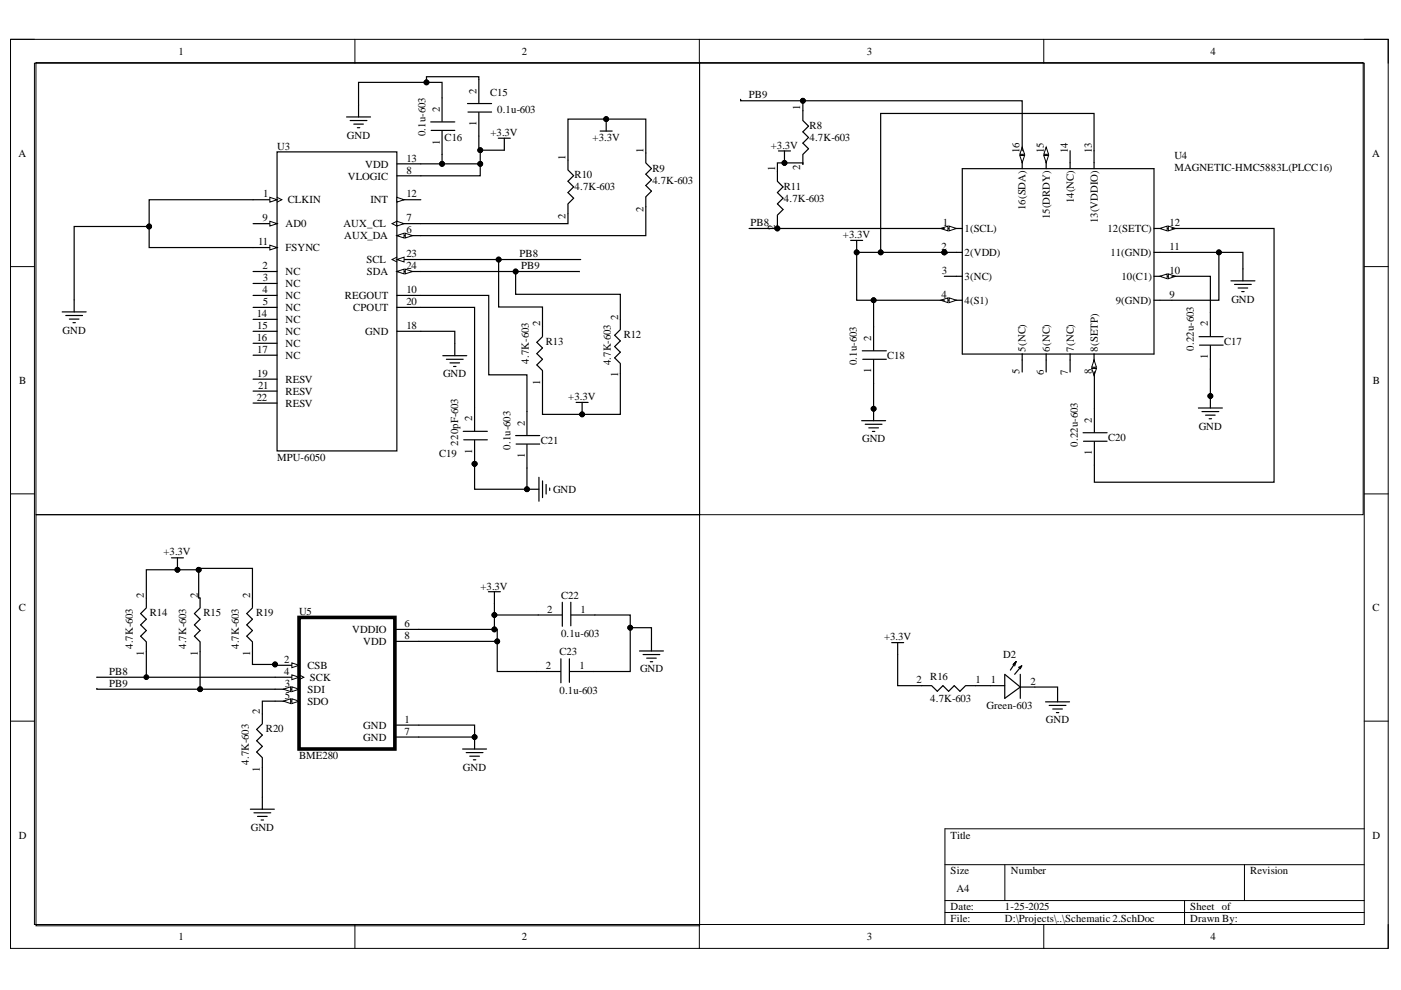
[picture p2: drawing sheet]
<svg xmlns="http://www.w3.org/2000/svg" width="297mm" height="210mm" viewBox="0 0 297 210" stroke-linecap="round" stroke-linejoin="round" font-family="sans-serif">
<defs><g id="words">
<g font-size="2.3">
<text x="37.9" y="11.6">1</text>
<text x="110.7" y="11.6">2</text>
<text x="183.8" y="11.6">3</text>
<text x="256.7" y="11.6">4</text>
<text x="93.3" y="23.7" transform="rotate(-90 93.3 23.7)">2</text>
<text x="101" y="19.8" transform="rotate(-90 101 19.8)">2</text>
<text x="103.9" y="20.3">C15</text>
<text x="105.4" y="23.9">0.1u-603</text>
<text x="158.8" y="20.8">PB9</text>
<text x="169.7" y="23.4" transform="rotate(-90 169.7 23.4)">1</text>
<text x="73.6" y="29.4">GND</text>
<text x="90.2" y="28.9" transform="rotate(-90 90.2 28.9)">0.1u-603</text>
<text x="94.3" y="29.9">C16</text>
<text x="101" y="26.8" transform="rotate(-90 101 26.8)">1</text>
<text x="104" y="28.9">+3.3V</text>
<text x="125.6" y="29.9">+3.3V</text>
<text x="171.6" y="27.3">R8</text>
<text x="171.6" y="29.9">4.7K-603</text>
<text x="3.9" y="33.3">A</text>
<text x="58.8" y="31.7">U3</text>
<text x="77.4" y="35.5">VDD</text>
<text x="86.2" y="34.3">13</text>
<text x="93.3" y="30.6" transform="rotate(-90 93.3 30.6)">1</text>
<text x="119.9" y="33.9" transform="rotate(-90 119.9 33.9)">1</text>
<text x="136.5" y="32.4" transform="rotate(-90 136.5 32.4)">1</text>
<text x="163.4" y="31.5">+3.3V</text>
<text x="169.7" y="36" transform="rotate(-90 169.7 36)">2</text>
<text x="216.2" y="32.5" transform="rotate(-90 216.2 32.5)">16</text>
<text x="221.3" y="32.5" transform="rotate(-90 221.3 32.5)">15</text>
<text x="226.4" y="32.5" transform="rotate(-90 226.4 32.5)">14</text>
<text x="231.5" y="32.5" transform="rotate(-90 231.5 32.5)">13</text>
<text x="249" y="33.8">U4</text>
<text x="290.9" y="33.3">A</text>
<text x="55.8" y="41.9">1</text>
<text x="73.7" y="38.1">VLOGIC</text>
<text x="86.2" y="36.8">8</text>
<text x="86.2" y="41.9">12</text>
<text x="121.8" y="37.8">R10</text>
<text x="121.8" y="40.3">4.7K-603</text>
<text x="138.3" y="36.4">R9</text>
<text x="138.3" y="38.9">4.7K-603</text>
<text x="164.4" y="36.3" transform="rotate(-90 164.4 36.3)">1</text>
<text x="166.2" y="40.3">R11</text>
<text x="249" y="36.3">MAGNETIC-HMC5883L(PLCC16)</text>
<text x="55.6" y="46.9">9</text>
<text x="61" y="43.1">CLKIN</text>
<text x="78.5" y="43.1">INT</text>
<text x="86.2" y="46.9">7</text>
<text x="119.9" y="46.4" transform="rotate(-90 119.9 46.4)">2</text>
<text x="136.5" y="44.9" transform="rotate(-90 136.5 44.9)">2</text>
<text x="159.1" y="47.9">PB8</text>
<text x="166.2" y="42.8">4.7K-603</text>
<text x="199.9" y="47.9">1</text>
<text x="217.5" y="44.6" transform="rotate(-90 217.5 44.6)">16(SDA)</text>
<text x="222.6" y="46.5" transform="rotate(-90 222.6 46.5)">15(DRDY)</text>
<text x="227.7" y="43.1" transform="rotate(-90 227.7 43.1)">14(NC)</text>
<text x="232.8" y="47.4" transform="rotate(-90 232.8 47.4)">13(VDDIO)</text>
<text x="248" y="47.9">12</text>
<text x="54.7" y="52">11</text>
<text x="60.5" y="48.2">AD0</text>
<text x="60.5" y="53.3">FSYNC</text>
<text x="72.8" y="48.2">AUX_CL</text>
<text x="73" y="50.7">AUX_DA</text>
<text x="86.2" y="49.5">6</text>
<text x="164.4" y="48.8" transform="rotate(-90 164.4 48.8)">2</text>
<text x="178.7" y="50.5">+3.3V</text>
<text x="199.6" y="53">2</text>
<text x="204.5" y="49.2">1(SCL)</text>
<text x="234.8" y="49.2">12(SETC)</text>
<text x="248" y="53">11</text>
<text x="55.6" y="57.1">2</text>
<text x="55.7" y="59.6">3</text>
<text x="60.5" y="58.3">NC</text>
<text x="77.7" y="55.8">SCL</text>
<text x="77.8" y="58.3">SDA</text>
<text x="86.2" y="54.5">23</text>
<text x="86.2" y="57.1">24</text>
<text x="110.2" y="54.5">PB8</text>
<text x="110.5" y="57.1">PB9</text>
<text x="199.7" y="58.1">3</text>
<text x="204.5" y="54.3">2(VDD)</text>
<text x="204.5" y="59.3">3(NC)</text>
<text x="235.5" y="54.3">11(GND)</text>
<text x="237.7" y="59.3">10(C1)</text>
<text x="248" y="58.1">10</text>
<text x="55.6" y="62.1">4</text>
<text x="55.7" y="64.7">5</text>
<text x="60.5" y="60.9">NC</text>
<text x="60.5" y="63.4">NC</text>
<text x="60.5" y="65.9">NC</text>
<text x="73.1" y="63.4">REGOUT</text>
<text x="74.9" y="65.9">CPOUT</text>
<text x="86.2" y="62.1">10</text>
<text x="86.2" y="64.7">20</text>
<text x="199.6" y="63.1">4</text>
<text x="204.5" y="64.4">4(S1)</text>
<text x="236.6" y="64.4">9(GND)</text>
<text x="248" y="63.1">9</text>
<text x="261.1" y="64.2">GND</text>
<text x="13.3" y="70.7">GND</text>
<text x="54.4" y="67.2">14</text>
<text x="54.5" y="69.7">15</text>
<text x="60.5" y="68.5">NC</text>
<text x="60.5" y="71">NC</text>
<text x="77.4" y="71">GND</text>
<text x="86.2" y="69.7">18</text>
<text x="114.6" y="69.2" transform="rotate(-90 114.6 69.2)">2</text>
<text x="131" y="67.8" transform="rotate(-90 131 67.8)">2</text>
<text x="132.2" y="71.7">R12</text>
<text x="256.1" y="69.2" transform="rotate(-90 256.1 69.2)">2</text>
<text x="54.4" y="72.3">16</text>
<text x="54.5" y="74.9">17</text>
<text x="60.5" y="73.6">NC</text>
<text x="60.5" y="76.1">NC</text>
<text x="112.1" y="77.1" transform="rotate(-90 112.1 77.1)">4.7K-603</text>
<text x="115.7" y="73.2">R13</text>
<text x="129.5" y="77.4" transform="rotate(-90 129.5 77.4)">4.7K-603</text>
<text x="181.7" y="77.4" transform="rotate(-90 181.7 77.4)">0.1u-603</text>
<text x="184.7" y="72.3" transform="rotate(-90 184.7 72.3)">2</text>
<text x="188.1" y="76.1">C18</text>
<text x="217.5" y="74.5" transform="rotate(-90 217.5 74.5)">5(NC)</text>
<text x="222.6" y="74.5" transform="rotate(-90 222.6 74.5)">6(NC)</text>
<text x="227.7" y="74.5" transform="rotate(-90 227.7 74.5)">7(NC)</text>
<text x="232.8" y="74.5" transform="rotate(-90 232.8 74.5)">8(SETP)</text>
<text x="253.1" y="74.4" transform="rotate(-90 253.1 74.4)">0.22u-603</text>
<text x="256.1" y="76.1" transform="rotate(-90 256.1 76.1)">1</text>
<text x="259.6" y="73.2">C17</text>
<text x="4.1" y="81.4">B</text>
<text x="54.5" y="79.9">19</text>
<text x="54.7" y="82.5">21</text>
<text x="60.5" y="81.2">RESV</text>
<text x="60.5" y="83.7">RESV</text>
<text x="93.9" y="80">GND</text>
<text x="114.6" y="81.5" transform="rotate(-90 114.6 81.5)">1</text>
<text x="131" y="80" transform="rotate(-90 131 80)">1</text>
<text x="184.7" y="79.2" transform="rotate(-90 184.7 79.2)">1</text>
<text x="216.2" y="79.4" transform="rotate(-90 216.2 79.4)">5</text>
<text x="221.3" y="79.4" transform="rotate(-90 221.3 79.4)">6</text>
<text x="226.4" y="79.4" transform="rotate(-90 226.4 79.4)">7</text>
<text x="231.5" y="79.4" transform="rotate(-90 231.5 79.4)">8</text>
<text x="291.1" y="81.4">B</text>
<text x="54.4" y="85">22</text>
<text x="60.5" y="86.3">RESV</text>
<text x="100.1" y="89.3" transform="rotate(-90 100.1 89.3)">2</text>
<text x="120.5" y="84.8">+3.3V</text>
<text x="231.5" y="89.6" transform="rotate(-90 231.5 89.6)">2</text>
<text x="97.1" y="94.5" transform="rotate(-90 97.1 94.5)">220pF-603</text>
<text x="108.2" y="95.3" transform="rotate(-90 108.2 95.3)">0.1u-603</text>
<text x="111.3" y="90.2" transform="rotate(-90 111.3 90.2)">2</text>
<text x="114.6" y="94.1">C21</text>
<text x="182.8" y="93.8">GND</text>
<text x="228.5" y="94.7" transform="rotate(-90 228.5 94.7)">0.22u-603</text>
<text x="235" y="93.5">C20</text>
<text x="254.1" y="91.1">GND</text>
<text x="58.8" y="97.7">MPU-6050</text>
<text x="93.1" y="97">C19</text>
<text x="100.1" y="96.2" transform="rotate(-90 100.1 96.2)">1</text>
<text x="111.3" y="97.2" transform="rotate(-90 111.3 97.2)">1</text>
<text x="231.5" y="96.6" transform="rotate(-90 231.5 96.6)">1</text>
<text x="117.3" y="104.5">GND</text>
<text x="34.7" y="117.8">+3.3V</text>
<text x="101.9" y="125">+3.3V</text>
<text x="4" y="129.6">C</text>
<text x="30.5" y="126.8" transform="rotate(-90 30.5 126.8)">2</text>
<text x="31.8" y="130.7">R14</text>
<text x="41.9" y="126.8" transform="rotate(-90 41.9 126.8)">2</text>
<text x="43.1" y="130.7">R15</text>
<text x="53" y="126.8" transform="rotate(-90 53 126.8)">2</text>
<text x="54.3" y="130.7">R19</text>
<text x="63.4" y="130.4">U5</text>
<text x="116" y="129.9">2</text>
<text x="119" y="127">C22</text>
<text x="123.1" y="129.9">1</text>
<text x="291" y="129.6">C</text>
<text x="28.2" y="137.6" transform="rotate(-90 28.2 137.6)">4.7K-603</text>
<text x="39.5" y="137.6" transform="rotate(-90 39.5 137.6)">4.7K-603</text>
<text x="50.6" y="137.6" transform="rotate(-90 50.6 137.6)">4.7K-603</text>
<text x="74.7" y="134.2">VDDIO</text>
<text x="77" y="136.8">VDD</text>
<text x="85.7" y="133">6</text>
<text x="85.7" y="135.5">8</text>
<text x="119" y="135.1">0.1u-603</text>
<text x="187.4" y="135.7">+3.3V</text>
<text x="23.2" y="143.1">PB8</text>
<text x="30.5" y="139" transform="rotate(-90 30.5 139)">1</text>
<text x="41.9" y="139" transform="rotate(-90 41.9 139)">1</text>
<text x="53" y="139" transform="rotate(-90 53 139)">1</text>
<text x="60.3" y="140.6">2</text>
<text x="60.3" y="143.1">4</text>
<text x="65.2" y="141.8">CSB</text>
<text x="115.7" y="141.9">2</text>
<text x="118.6" y="139">C23</text>
<text x="122.8" y="141.9">1</text>
<text x="135.7" y="142.6">GND</text>
<text x="212.7" y="139.5">D2</text>
<text x="23.2" y="145.6">PB9</text>
<text x="60.4" y="145.6">3</text>
<text x="60.4" y="148.2">5</text>
<text x="65.2" y="146.9">SDI</text>
<text x="65.2" y="149.4">SDO</text>
<text x="65.7" y="144.4">SCK</text>
<text x="118.6" y="147.1">0.1u-603</text>
<text x="194.3" y="144.9">2</text>
<text x="197.2" y="144.1">R16</text>
<text x="197.2" y="148.9">4.7K-603</text>
<text x="206.8" y="144.9">1</text>
<text x="210.1" y="144.9">1</text>
<text x="218.5" y="145.2">2</text>
<text x="55.1" y="151.4" transform="rotate(-90 55.1 151.4)">2</text>
<text x="56.4" y="155.2">R20</text>
<text x="77" y="154.6">GND</text>
<text x="85.7" y="153.3">1</text>
<text x="85.7" y="155.8">7</text>
<text x="209.2" y="150.3">Green-603</text>
<text x="221.8" y="153.4">GND</text>
<text x="63.4" y="160.9">BME280</text>
<text x="77" y="157.1">GND</text>
<text x="52.8" y="162.2" transform="rotate(-90 52.8 162.2)">4.7K-603</text>
<text x="55.1" y="163.6" transform="rotate(-90 55.1 163.6)">1</text>
<text x="98.2" y="163.4">GND</text>
<text x="4" y="177.8">D</text>
<text x="53.2" y="176.2">GND</text>
<text x="201.6" y="177.8">Title</text>
<text x="291" y="177.8">D</text>
<text x="201.6" y="185.4">Size</text>
<text x="214.3" y="185.4">Number</text>
<text x="265.1" y="185.4">Revision</text>
<text x="202.8" y="189.2">A4</text>
<text x="201.6" y="193">Date:</text>
<text x="201.6" y="195.5">File:</text>
<text x="213.1" y="193">1-25-2025</text>
<text x="213.1" y="195.5">D:\Projects\..\Schematic 2.SchDoc</text>
<text x="252.4" y="193">Sheet of</text>
<text x="252.4" y="195.5">Drawn By:</text>
<text x="37.9" y="199.3">1</text>
<text x="110.7" y="199.3">2</text>
<text x="183.8" y="199.3">3</text>
<text x="256.7" y="199.3">4</text>
</g>
</g></defs>
<path d="M2.2 8.3h292.1v192.8h-292.1z" fill="none" stroke="#000" stroke-width=".21"/>
<path d="M7.3 13.4h281.9v182.6h-281.9z" fill-rule="evenodd" fill="#fff"/>
<g fill="none" stroke="#000" stroke-width=".21">
<path d="M2.2 8.3h5.1M7.3 13.4h281.9v182.6h-281.9zM75.2 8.3v5.1M148.3 8.3v5.1M221.3 8.3v5.1M289.2 8.3h5.1v5.1M2.2 56.5h5.1M289.2 56.5h5.1M2.2 104.7h5.1M289.2 104.7h5.1M2.2 152.9h5.1M289.2 152.9h5.1"/>
<path d="M289.2 175.7h-88.9v20.3M75.2 196v5.1M148.3 196v5.1M200.3 183.3h88.9M200.3 190.9h88.9M200.3 193.5h88.9M213 183.3v7.6M221.3 196v5.1M251.1 190.9v5.1M263.8 183.3v7.6M294.3 196v5.1"/>
</g>
<path d="M58.7 32.2h25.4v63.4h-25.4z" fill-rule="evenodd" fill="#fff"/>
<path d="M58.7 32.2h25.4v63.4h-25.4zM53.7 42.3h5" fill="none" stroke="#000" stroke-width=".25"/>
<path d="M57.2 41.8l1.5 .5-1.5 .6z" fill="#fff"/>
<path d="M57.2 41.8l1.5 .5-1.5 .6zM58.7 41.8l1.1 .5-1.1 .6" fill="none" stroke="#000" stroke-width=".21"/>
<path d="M53.7 47.4h5" fill="none" stroke="#000" stroke-width=".25"/>
<path d="M57.2 46.9l1.5 .5-1.5 .5z" fill="#fff"/>
<path d="M57.2 46.9l1.5 .5-1.5 .5z" fill="none" stroke="#000" stroke-width=".21"/>
<path d="M53.7 52.5h5" fill="none" stroke="#000" stroke-width=".25"/>
<path d="M57.2 52l1.5 .5-1.5 .5z" fill="#fff"/>
<path d="M57.2 52l1.5 .5-1.5 .5z" fill="none" stroke="#000" stroke-width=".21"/>
<g fill="none" stroke="#000" stroke-width=".25">
<path d="M84.1 34.7h5.1M84.1 37.3h5.1M53.7 57.6h5M84.1 42.3h5.1M53.7 60.1h5M53.7 62.6h5M53.7 65.2h5M53.7 67.7h5M53.7 70.2h5M53.7 72.8h5M53.7 75.3h5M53.7 80.4h5"/>
<path d="M53.7 82.9h5M53.7 85.5h5"/>
</g>
<path d="M84.1 41.8l1.6 .5-1.6 .6z" fill="#fff"/>
<path d="M84.1 41.8l1.6 .5-1.6 .6z" fill="none" stroke="#000" stroke-width=".21"/>
<path d="M84.1 47.4h5.1" fill="none" stroke="#000" stroke-width=".25"/>
<path d="M84.1 46.9l1.6 .5-1.6 .5z" fill="#fff"/>
<path d="M84.1 46.9l1.6 .5-1.6 .5zM84.1 46.9l-1 .5 1 .5" fill="none" stroke="#000" stroke-width=".21"/>
<path d="M84.1 50h5.1" fill="none" stroke="#000" stroke-width=".25"/>
<path d="M84.1 50l1.6-.5v1z" fill="#fff"/>
<path d="M84.1 50l1.6-.5v1z" fill="none" stroke="#000" stroke-width=".21"/>
<path d="M85.9 49.5l1.5 .5-1.5 .5z" fill="#fff"/>
<path d="M85.9 49.5l1.5 .5-1.5 .5z" fill="none" stroke="#000" stroke-width=".21"/>
<path d="M84.1 55h5.1" fill="none" stroke="#000" stroke-width=".25"/>
<path d="M84.1 55l1.6-.5v1z" fill="#fff"/>
<path d="M84.1 55l1.6-.5v1zM84.1 54.5l-1 .5 1 .5" fill="none" stroke="#000" stroke-width=".21"/>
<path d="M84.1 57.6h5.1" fill="none" stroke="#000" stroke-width=".25"/>
<path d="M84.1 57.6l1.6-.5v1z" fill="#fff"/>
<path d="M84.1 57.6l1.6-.5v1z" fill="none" stroke="#000" stroke-width=".21"/>
<path d="M85.9 57.1l1.5 .5-1.5 .5z" fill="#fff"/>
<g fill="none" stroke="#000" stroke-width=".21">
<path d="M85.9 57.1l1.5 .5-1.5 .5z"/>
<circle cx="128.5" cy="25.3" r=".51"/>
<circle cx="123.4" cy="87.9" r=".51"/>
</g>
<g fill="none" stroke="#000" stroke-width=".25">
<path d="M101.5 16.9v5M73.5 24.8h5.1M74.2 25.6h3.6M75 26.3h2M75.8 27.1h.5M76 22.3v2.5M91.3 25.9h5.1M91.4 27.6h5M93.7 20.8v5M93.7 27.7v5M99.1 22h5.1M99.2 23.8h5"/>
<path d="M101.5 23.9v4.9M105.7 29.3h2.5M106.9 29.3v2.5M120.4 36l1.2 1.2-1.2 1.2 1.2 1.2-1.2 1.2 1.2 1.2-1.2 1.2M120.4 33.9v2M127.3 27.8h2.5M128.5 25.3v2.5M136.9 34.5l1.2 1.2-1.2 1.2 1.2 1.2-1.2 1.2 1.2 1.2-1.2 1.2M136.9 32.4v2M120.4 43.3v2M136.9 41.8v2M13.2 66.1h5.1"/>
<path d="M13.9 66.9h3.6M14.7 67.7h2M15.5 68.4h.5M15.7 63.6v2.5M84.1 62.6h5.1M84.1 65.2h5.1M84.1 70.2h5.1M93.9 75.4h5.1M94.6 76.2h3.6M95.4 76.9h2M96.2 77.7h.5M96.4 72.9v2.5"/>
<path d="M115 71.4l-1.2 1.2 1.2 1.2-1.2 1.2 1.2 1.2-1.2 1.2 1.2 1.2M115 69.3v2M115 78.7v2M131.5 69.9l-1.2 1.2 1.2 1.2-1.2 1.2 1.2 1.2-1.2 1.2 1.2 1.2M131.5 67.8v2M131.5 77.2v2M122.2 85.3h2.5M123.4 85.3v2.6"/>
</g>
<g fill="#000">
<circle cx="128.5" cy="25.3" r=".51"/>
<circle cx="123.4" cy="87.9" r=".51"/>
</g>
<path d="M63.4 130.9h20.3v27.9h-20.3z" fill-rule="evenodd" fill="#fff"/>
<path d="M63.4 130.9h20.3v27.9h-20.3z" fill="none" stroke="#000" stroke-width=".76"/>
<path d="M58.3 141.1h5.1" fill="none" stroke="#000" stroke-width=".25"/>
<path d="M61.9 140.5l1.5 .6-1.5 .5z" fill="#fff"/>
<path d="M61.9 140.5l1.5 .6-1.5 .5z" fill="none" stroke="#000" stroke-width=".21"/>
<path d="M58.3 143.6h5.1" fill="none" stroke="#000" stroke-width=".25"/>
<path d="M61.9 143.1l1.5 .5-1.5 .5z" fill="#fff"/>
<path d="M61.9 143.1l1.5 .5-1.5 .5zM63.4 143.1l1 .5-1 .5" fill="none" stroke="#000" stroke-width=".21"/>
<path d="M58.3 146.1h5.1" fill="none" stroke="#000" stroke-width=".25"/>
<path d="M61.9 145.6l1.5 .5-1.5 .5z" fill="#fff"/>
<path d="M61.9 145.6l1.5 .5-1.5 .5z" fill="none" stroke="#000" stroke-width=".21"/>
<path d="M60.1 146.1l1.5-.5v1z" fill="#fff"/>
<path d="M60.1 146.1l1.5-.5v1z" fill="none" stroke="#000" stroke-width=".21"/>
<path d="M58.3 148.7h5.1" fill="none" stroke="#000" stroke-width=".25"/>
<path d="M61.9 148.2l1.5 .5-1.5 .5z" fill="#fff"/>
<path d="M61.9 148.2l1.5 .5-1.5 .5z" fill="none" stroke="#000" stroke-width=".21"/>
<path d="M60.1 148.7l1.5-.5v1z" fill="#fff"/>
<g fill="none" stroke="#000" stroke-width=".21">
<path d="M60.1 148.7l1.5-.5v1z"/>
<circle cx="200.2" cy="53.5" r=".51"/>
</g>
<g fill="none" stroke="#000" stroke-width=".25">
<path d="M204 35.8h40.7v39.3h-40.7zM216.7 34.5v1.3M221.8 32v3.8M226.9 34.5v1.3M232 34.5v1.3M202.8 48.4h1.2M202.8 53.5h1.2M202.8 58.6h1.2M244.7 48.4h1.2M244.7 53.5h1.2M244.7 58.6h1.2M202.8 63.7h1.2"/>
<path d="M216.7 75.1v1.2M221.8 75.1v1.2M226.9 75.1v1.2M232 75.1v1.2M244.7 63.7h1.2M83.7 133.4h5.1M83.7 136h5.1M83.7 153.7h5.1M83.7 156.3h5.1"/>
</g>
<circle cx="200.2" cy="53.5" r=".51" fill="#000"/>
<path d="M221.3 33h1l-.5 1.5z" fill="#fff"/>
<path d="M221.3 33h1l-.5 1.5z" fill="none" stroke="#000" stroke-width=".21"/>
<path d="M221.8 31.2l.5 1.5h-1z" fill="#fff"/>
<path d="M221.8 31.2l.5 1.5h-1z" fill="none" stroke="#000" stroke-width=".21"/>
<path d="M216.7 32v2.5" fill="none" stroke="#000" stroke-width=".25"/>
<path d="M216.2 33h1l-.5 1.5z" fill="#fff"/>
<path d="M216.2 33h1l-.5 1.5z" fill="none" stroke="#000" stroke-width=".21"/>
<path d="M216.7 31.2l.5 1.5h-1z" fill="#fff"/>
<path d="M216.7 31.2l.5 1.5h-1z" fill="none" stroke="#000" stroke-width=".21"/>
<path d="M200.2 48.4h2.6" fill="none" stroke="#000" stroke-width=".25"/>
<path d="M201.2 47.9l1.6 .5-1.6 .5z" fill="#fff"/>
<path d="M201.2 47.9l1.6 .5-1.6 .5z" fill="none" stroke="#000" stroke-width=".21"/>
<path d="M199.5 48.4l1.5-.5v1z" fill="#fff"/>
<g fill="none" stroke="#000" stroke-width=".21">
<path d="M199.5 48.4l1.5-.5v1z"/>
<circle cx="200.2" cy="53.5" r=".51"/>
</g>
<path d="M200.2 53.5h2.6M200.2 58.6h2.6M200.2 63.7h2.6" fill="none" stroke="#000" stroke-width=".25"/>
<circle cx="200.2" cy="53.5" r=".51" fill="#000"/>
<path d="M201.2 63.2l1.6 .5-1.6 .5z" fill="#fff"/>
<path d="M201.2 63.2l1.6 .5-1.6 .5z" fill="none" stroke="#000" stroke-width=".21"/>
<path d="M199.5 63.7l1.5-.5v1z" fill="#fff"/>
<path d="M199.5 63.7l1.5-.5v1z" fill="none" stroke="#000" stroke-width=".21"/>
<path d="M226.9 32v2.5M232 32v2.5M245.9 48.4h2.6M216.7 76.3v2.6M221.8 76.3v2.6" fill="none" stroke="#000" stroke-width=".25"/>
<path d="M245.9 48.4l1.6-.5v1z" fill="#fff"/>
<path d="M245.9 48.4l1.6-.5v1z" fill="none" stroke="#000" stroke-width=".21"/>
<path d="M247.7 47.9l1.5 .5-1.5 .5z" fill="#fff"/>
<path d="M247.7 47.9l1.5 .5-1.5 .5z" fill="none" stroke="#000" stroke-width=".21"/>
<path d="M245.9 53.5h2.6M245.9 58.6h2.6" fill="none" stroke="#000" stroke-width=".25"/>
<path d="M245.9 58.6l1.6-.5v1z" fill="#fff"/>
<path d="M245.9 58.6l1.6-.5v1z" fill="none" stroke="#000" stroke-width=".21"/>
<path d="M247.7 58.1l1.5 .5-1.5 .5z" fill="#fff"/>
<path d="M247.7 58.1l1.5 .5-1.5 .5z" fill="none" stroke="#000" stroke-width=".21"/>
<path d="M226.9 76.3v2.6M232 76.3v2.6M245.9 63.7h2.6" fill="none" stroke="#000" stroke-width=".25"/>
<path d="M232 76.3l.5 1.6h-1z" fill="#fff"/>
<path d="M232 76.3l.5 1.6h-1z" fill="none" stroke="#000" stroke-width=".21"/>
<path d="M231.5 78.1h1l-.5 1.5z" fill="#fff"/>
<g fill="none" stroke="#000" stroke-width=".21">
<path d="M7.6 13.3h140.7v95.8h-140.7zM148.3 13.3h140.7v95.8h-140.7zM231.5 78.1h1l-.5 1.5zM7.6 109.1h140.7v87.2h-140.7z"/>
<circle cx="90.4" cy="17.5" r=".51"/>
<circle cx="93.7" cy="34.7" r=".51"/>
<circle cx="101.8" cy="31.8" r=".51"/>
<circle cx="101.8" cy="34.7" r=".51"/>
<circle cx="128.5" cy="25.3" r=".51"/>
<circle cx="166.3" cy="34.5" r=".51"/>
<circle cx="170.2" cy="21.4" r=".51"/>
<circle cx="31.6" cy="48" r=".51"/>
<circle cx="105.7" cy="55" r=".51"/>
<circle cx="109.3" cy="57.6" r=".51"/>
<circle cx="164.8" cy="48.4" r=".51"/>
<circle cx="181.6" cy="53.5" r=".51"/>
<circle cx="186.7" cy="53.5" r=".51"/>
<circle cx="200.2" cy="53.5" r=".51"/>
<circle cx="258.4" cy="53.5" r=".51"/>
<circle cx="185.2" cy="63.7" r=".51"/>
<circle cx="100.6" cy="98.3" r=".51"/>
<circle cx="123.4" cy="87.9" r=".51"/>
<circle cx="185.2" cy="86.7" r=".51"/>
<circle cx="256.6" cy="84" r=".51"/>
<circle cx="111.7" cy="103.7" r=".51"/>
<circle cx="37.6" cy="120.8" r=".51"/>
<circle cx="42.1" cy="120.8" r=".51"/>
<circle cx="104.8" cy="133.4" r=".51"/>
<circle cx="104.8" cy="130.4" r=".51"/>
<circle cx="105.4" cy="136" r=".51"/>
<circle cx="133.6" cy="133.1" r=".51"/>
<circle cx="31" cy="143.6" r=".51"/>
<circle cx="42.4" cy="146.1" r=".51"/>
<circle cx="58.3" cy="140.9" r=".51"/>
<circle cx="100.6" cy="156.3" r=".51"/>
</g>
<g fill="none" stroke="#000" stroke-width=".25">
<path d="M101.5 16.9v-.6h-11.1v1.2M89.2 34.7h12.6M93.7 20.8v-3.3h-17.7v4.8M93.7 32.7v2M101.5 28.8v3h.3M106.9 31.8h-5.1v5.5h-12.6M136.9 32.4v-7.1h-16.5v8.6M157 21.1v.3h59.7v10.6M164.8 38.4l1.2 1.2-1.2 1.2 1.2 1.2-1.2 1.2 1.2 1.2-1.2 1.2M165.1 32h2.5M166.3 32v2.5M170.2 32.8v2v-.3h-5.4v3.8"/>
<path d="M170.2 25.6l1.2 1.2-1.2 1.2 1.2 1.1-1.2 1.2 1.2 1.2-1.2 1.2M170.2 21.4v4.1M232 32v-7.9h-45.3v29.4M31.6 48h-15.9v15.6M53.7 42.3h-22.1v10.2h22.1M89.2 57.6h33.6M89.2 55h33.9M105.7 55v10.1h9.3v4.2M109.3 57.6v4.8h22.2v5.4M120.4 45.3v2.1h-31.2M136.9 43.8v6.2h-47.7M158.8 48.4h41.4"/>
<path d="M164.8 45.7v2.7M180.4 51h2.5M181.6 51v2.5M200.8 53.7v-.2h-19.2v10.2h3.6v10.6M248.5 48.4h21.6v53.8h-38.1v-8.6M248.5 53.5h15v6M248.5 58.6h8.1v12.7M258.4 53.5v10.2h-9.9M261 59.5h5.1M89.2 70.2h7.2v2.7M89.2 62.6h14.4v16.9h8.1v12.8M89.2 65.2h11.4v26.2"/>
<path d="M131.5 79.2v8.7h-16.5v-7.2M182.8 74.4h5.1M182.9 76.2h5M185.2 76.3v10.7M185.2 63.7h15M232 78.9v12.8M254.2 71.4h5.1M254.3 73.2h5M256.6 73.3v11.3M261.7 60.3h3.6M262.5 61.1h2M263.3 61.8h.5"/>
<path d="M98.2 91.5h5.1M98.3 93.2h5M100.6 93.3v5M109.3 92.4h5.1M109.4 94.2h5M111.7 94.2v9.5h-11.1v-5.7M182.7 89.2h5.1M183.4 90h3.6M184.2 90.7h2M185 91.5h.5M185.2 86.7v2.5M229.6 91.7h5.1"/>
<path d="M229.7 93.6h5M254.1 86.5h5.1M254.8 87.3h3.6M255.6 88h2M256.4 88.8h.5M256.6 84v2.5M36.4 118.3h2.5M37.6 118.3v2.5M111.7 103.7h2.6M114.3 101.2v5.1M115 102v3.5M115.8 102.7v2.1"/>
<path d="M116.5 103.5v.5M31 128.8v-8h11.1v6h.3v2M31 128.9l-1.2 1.2 1.2 1.2-1.2 1.2 1.2 1.2-1.2 1.2 1.2 1.2M31 136.2v7.4M42.1 120.8v-.3h11.4v8.3M42.4 128.9l-1.2 1.2 1.2 1.2-1.2 1.2 1.2 1.2-1.2 1.2 1.2 1.2M42.4 136.2v9.9M53.5 136.2v4.7h5.1M53.5 128.9l-1.2 1.2 1.2 1.2-1.2 1.2 1.2 1.2-1.2 1.2 1.2 1.2M103.6 125.5h2.5M104.8 133.4h.6v2.6h-16.6M104.8 125.5v7.9h-16"/>
<path d="M104.8 130.4h14.3M105.4 136v6.4h13.4M118.9 139.7v5.1M119.2 127.7v5.1M120.7 139.7v5M121 127.7v5M121.1 130.4h12.5v12h-12.8M133.6 133.1h4.5v4.9M135.6 138h5.1M136.3 138.8h3.6M137.1 139.5h2M189.1 136.2h2.5"/>
<path d="M190.3 136.2v9.2h7.1M20.5 143.6h37.8M20.5 146v.1h37.8M55.6 153.5l-1.2 1.2 1.2 1.2-1.2 1.2 1.2 1.2-1.2 1.1 1.2 1.2M58.3 148.7h-2.7v4.7M58.3 140.9v.2M88.8 153.7h11.8v2.6h-11.8M98.1 158.8h5.1M98.8 159.6h3.6M100.6 156.3v2.5M137.9 140.3h.5M197.5 145.4l1.2 1.2 1.2-1.2 1.2 1.2 1.2-1.2 1.2 1.2 1.2-1.2"/>
<path d="M204.8 145.4h8.2M213 143l3.3 2.7-3.3 2.4v-5M215.4 140.3l-1.2 1.8M215.4 140.3l-.6 .6M215.4 140.3l-.3 .9M216 141.5l.6-.3-.3 .6zM216.3 143v5.1M216.4 145.7h7.8v3.1M216.6 141.2l-1.5 1.8M221.7 148.8h5.1M222.4 149.6h3.6M223.2 150.3h2"/>
<path d="M224 151.1h.5M53.1 171.6h5.1M53.8 172.3h3.6M54.6 173.1h2M55.4 173.9h.5M55.6 160.7v10.9M99.6 160.3h2M100.4 161.1h.5"/>
</g>
<g fill="#000">
<circle cx="90.4" cy="17.5" r=".51"/>
<circle cx="93.7" cy="34.7" r=".51"/>
<circle cx="101.8" cy="31.8" r=".51"/>
<circle cx="101.8" cy="34.7" r=".51"/>
<circle cx="128.5" cy="25.3" r=".51"/>
<circle cx="166.3" cy="34.5" r=".51"/>
<circle cx="170.2" cy="21.4" r=".51"/>
<circle cx="31.6" cy="48" r=".51"/>
<circle cx="105.7" cy="55" r=".51"/>
<circle cx="109.3" cy="57.6" r=".51"/>
<circle cx="164.8" cy="48.4" r=".51"/>
<circle cx="181.6" cy="53.5" r=".51"/>
<circle cx="186.7" cy="53.5" r=".51"/>
<circle cx="200.2" cy="53.5" r=".51"/>
<circle cx="258.4" cy="53.5" r=".51"/>
<circle cx="185.2" cy="63.7" r=".51"/>
<circle cx="100.6" cy="98.3" r=".51"/>
<circle cx="123.4" cy="87.9" r=".51"/>
<circle cx="185.2" cy="86.7" r=".51"/>
<circle cx="256.6" cy="84" r=".51"/>
<circle cx="111.7" cy="103.7" r=".51"/>
<circle cx="37.6" cy="120.8" r=".51"/>
<circle cx="42.1" cy="120.8" r=".51"/>
<circle cx="104.8" cy="133.4" r=".51"/>
<circle cx="104.8" cy="130.4" r=".51"/>
<circle cx="105.4" cy="136" r=".51"/>
<circle cx="133.6" cy="133.1" r=".51"/>
<circle cx="31" cy="143.6" r=".51"/>
<circle cx="42.4" cy="146.1" r=".51"/>
<circle cx="58.3" cy="140.9" r=".51"/>
<circle cx="100.6" cy="156.3" r=".51"/>
</g>
<use href="#words"/>
</svg>
